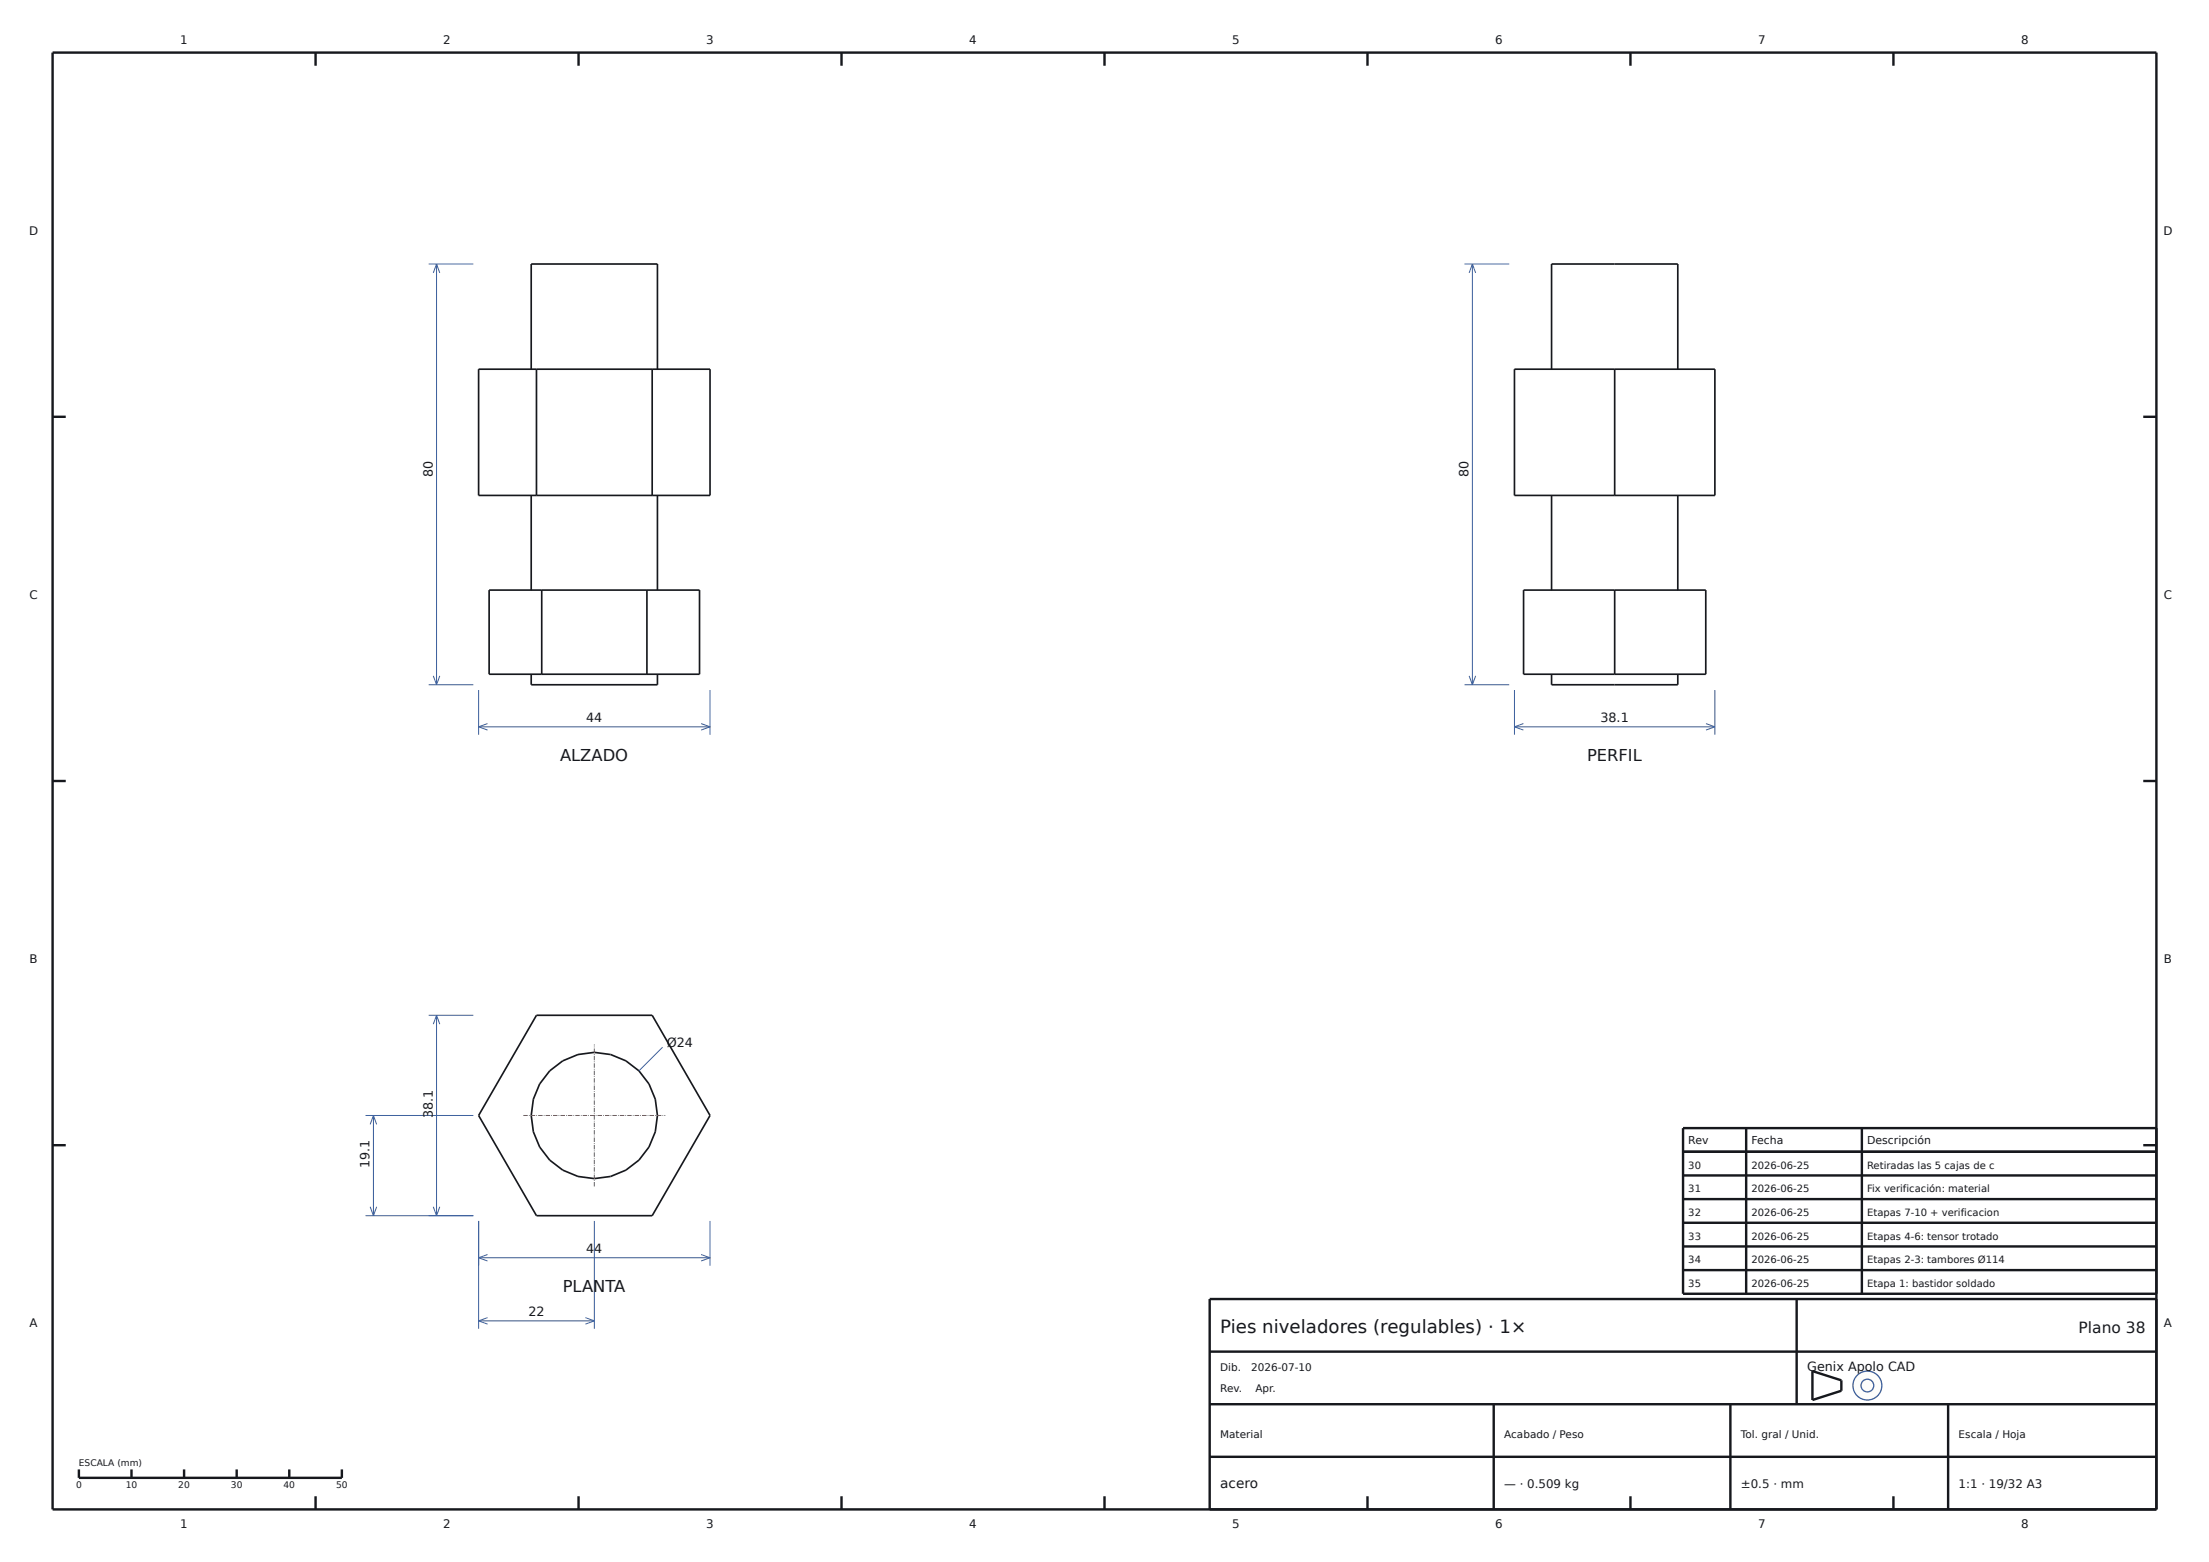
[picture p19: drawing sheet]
<svg xmlns="http://www.w3.org/2000/svg" width="420mm" height="297mm" viewBox="0 0 420 297" stroke-linecap="round" stroke-linejoin="round" font-family="sans-serif">
<defs><g id="words">
<text font-size="3.5" fill="#16181d" x="232" y="253.4">Pies niveladores (regulables) · 1×</text>
<g font-size="3.1" fill="#16181d">
<text x="106.5" y="144.7">ALZADO</text>
<text x="301.7" y="144.7">PERFIL</text>
<text x="107" y="245.7">PLANTA</text>
</g>
<text font-size="2.9" fill="#16181d" x="395.2" y="253.4">Plano 38</text>
<text font-size="2.6" fill="#16181d" x="232" y="283">acero</text>
<g font-size="2.4" fill="#16181d">
<text x="82.3" y="90.7" transform="rotate(-90 82.3 90.7)">80</text>
<text x="279.2" y="90.7" transform="rotate(-90 279.2 90.7)">80</text>
<text x="111.5" y="137.2">44</text>
<text x="304.3" y="137.2">38.1</text>
<text x="126.8" y="199.1">Ø24</text>
<text x="82.3" y="212.6" transform="rotate(-90 82.3 212.6)">38.1</text>
<text x="70.3" y="222.1" transform="rotate(-90 70.3 222.1)">19.1</text>
<text x="111.5" y="238.2">44</text>
<text x="100.5" y="250.2">22</text>
<text x="343.6" y="260.6">Genix Apolo CAD</text>
</g>
<g font-size="2.2" fill="#16181d">
<text x="34.3" y="8.4">1</text>
<text x="84.3" y="8.4">2</text>
<text x="134.3" y="8.4">3</text>
<text x="184.3" y="8.4">4</text>
<text x="234.3" y="8.4">5</text>
<text x="284.3" y="8.4">6</text>
<text x="334.3" y="8.4">7</text>
<text x="384.3" y="8.4">8</text>
<text x="5.5" y="44.6">D</text>
<text x="411.3" y="44.6">D</text>
<text x="5.6" y="113.9">C</text>
<text x="411.4" y="113.9">C</text>
<text x="5.6" y="183.1">B</text>
<text x="411.4" y="183.1">B</text>
<text x="5.6" y="252.4">A</text>
<text x="411.4" y="252.4">A</text>
<text x="286" y="283">— · 0.509 kg</text>
<text x="331" y="283">±0.5 · mm</text>
<text x="372.4" y="283">1:1 · 19/32 A3</text>
<text x="34.3" y="290.6">1</text>
<text x="84.3" y="290.6">2</text>
<text x="134.3" y="290.6">3</text>
<text x="184.3" y="290.6">4</text>
<text x="234.3" y="290.6">5</text>
<text x="284.3" y="290.6">6</text>
<text x="334.3" y="290.6">7</text>
<text x="384.3" y="290.6">8</text>
</g>
<g font-size="2.1" fill="#16181d">
<text x="321" y="217.6">Rev</text>
<text x="333" y="217.6">Fecha</text>
<text x="355" y="217.6">Descripción</text>
</g>
<g font-size="2" fill="#16181d">
<text x="232" y="260.6">Dib.</text>
<text x="237.9" y="260.6">2026-07-10</text>
<text x="232" y="264.6">Rev.</text>
<text x="238.7" y="264.6">Apr.</text>
<text x="232" y="273.4">Material</text>
<text x="286" y="273.4">Acabado / Peso</text>
<text x="331" y="273.4">Tol. gral / Unid.</text>
<text x="372.4" y="273.4">Escala / Hoja</text>
</g>
<g font-size="1.9" fill="#16181d">
<text x="321" y="222.2">30</text>
<text x="321" y="226.7">31</text>
<text x="333" y="222.2">2026-06-25</text>
<text x="333" y="226.7">2026-06-25</text>
<text x="355" y="222.2">Retiradas las 5 cajas de c</text>
<text x="355" y="226.7">Fix verificación: material</text>
<text x="321" y="231.2">32</text>
<text x="333" y="231.2">2026-06-25</text>
<text x="355" y="231.2">Etapas 7-10 + verificacion</text>
<text x="321" y="235.7">33</text>
<text x="333" y="235.7">2026-06-25</text>
<text x="355" y="235.7">Etapas 4-6: tensor trotado</text>
<text x="321" y="240.2">34</text>
<text x="321" y="244.7">35</text>
<text x="333" y="240.2">2026-06-25</text>
<text x="333" y="244.7">2026-06-25</text>
<text x="355" y="240.2">Etapas 2-3: tambores Ø114</text>
<text x="355" y="244.7">Etapa 1: bastidor soldado</text>
</g>
<g font-size="1.7" fill="#16181d">
<text x="15" y="278.8">ESCALA (mm)</text>
<text x="14.5" y="283">0</text>
<text x="23.9" y="283">10</text>
<text x="33.9" y="283">20</text>
<text x="43.9" y="283">30</text>
<text x="53.9" y="283">40</text>
<text x="63.9" y="283">50</text>
</g>
</g></defs>
<g fill="#fdfdfb" stroke="#3a5e9c" stroke-width=".25">
<circle cx="355" cy="263.5" r="2.75"/>
<circle cx="355.1" cy="263.5" r="1.21"/>
</g>
<g fill="none" stroke="#16181d" stroke-width=".46">
<path d="M10 10h400v277h-400zM60 10v2.5M110 10v2.5M160 10v2.5M210 10v2.5M260 10v2.5M310 10v2.5M360 10v2.5M10 79.3h2.5M407.5 79.3h2.5M10 148.5h2.5M407.5 148.5h2.5"/>
<path d="M10 217.8h2.5M320 219h90M332 214.5v31.5M354 214.5v31.5M407.5 217.8h2.5M410 214.5h-90v31.5h90M320 223.5h90M320 228h90M320 232.5h90M320 237h90M230 257h180M320 241.5h90"/>
<path d="M341.6 247v20M410 247h-180v40M15 279.4v1.6h50v-1.6M25 279.4v1.6M35 279.4v1.6M45 279.4v1.6M55 279.4v1.6M230 277h180M230 267h180M284 267v20M329 267v20M344.6 260.7l5.5 1.8v1.9l-5.5 1.8z"/>
<path d="M370.4 267v20M60 284.5v2.5M110 284.5v2.5M160 284.5v2.5M210 284.5v2.5M260 284.5v2.5M310 284.5v2.5M360 284.5v2.5"/>
</g>
<g fill="none" stroke="#16181d" stroke-width=".32">
<path d="M91 70.2h44v24h-44zM101 70.2v-20h24v20M102 70.2v24M124 70.2v24M287.9 70.2h38.2v24h-38.2zM295 70.2v-20h24v20M307 70.2v24M101 94.2v18M125 94.2v18M295 94.2v18M319 94.2v18M93 112.2h40v16h-40z"/>
<path d="M103 112.2v16M123 112.2v16M289.7 112.2h34.6v16h-34.6zM307 112.2v16M101 128.2v2h24v-2M295 128.2v2h24v-2M102 193h22l11 19.1-11 19.1h-22l-11-19.1z"/>
<circle cx="113" cy="212.1" r="12"/>
</g>
<g fill="none" stroke="#3a5e9c" stroke-width=".19">
<path d="M81.5 50.2h8.5M83 50.2v80M83 50.2l.6 1.7M83 50.2l-.6 1.7M278.4 50.2h8.5M279.9 50.2v80M279.9 50.2l.7 1.7M279.9 50.2l-.6 1.7M81.5 130.2h8.5M82.4 128.5l.6 1.7M83.6 128.5l-.6 1.7M91 131.2v8.5"/>
<path d="M91 138.2h44M91 138.2l1.7 .6M92.7 137.6l-1.7 .6M133.3 137.6l1.7 .6M135 131.2v8.5M135 138.2l-1.7 .6M278.4 130.2h8.5M279.3 128.5l.6 1.7M280.6 128.5l-.7 1.7M287.9 138.2h38.2M287.9 131.2v8.5M287.9 138.2l1.7 .6"/>
<path d="M289.6 137.6l-1.7 .6M324.4 137.6l1.7 .6M326.1 131.2v8.5M326.1 138.2l-1.7 .6M81.5 193h8.5M83 193v38.2M83 193l.6 1.7M83 193l-.6 1.7M126 199.1l-4.5 4.5M69.5 212.1h20.5M71 212.1v19.1M71 212.1l.6 1.7"/>
<path d="M71 212.1l-.6 1.7M69.5 231.2h20.5M70.4 229.5l.6 1.7M71.6 229.5l-.6 1.7M82.4 229.5l.6 1.7M83.6 229.5l-.6 1.7M91 232.2v20.5M91 239.2h44M91 239.2l1.7 .6M92.7 238.5l-1.7 .7M113 232.2v20.5M133.3 238.5l1.7 .7"/>
<path d="M135 232.2v8.5M135 239.2l-1.7 .6M91 251.2h22M91 251.2l1.7 .6M92.7 250.5l-1.7 .7M111.3 250.5l1.7 .7M113 251.2l-1.7 .6"/>
</g>
<path d="M99.5 212.1h27M113 225.6v-27" fill="none" stroke="#b0413e" stroke-width=".19" stroke-dasharray=".8 .2 .1 .2" stroke-linecap="butt"/>
<use href="#words"/>
</svg>
